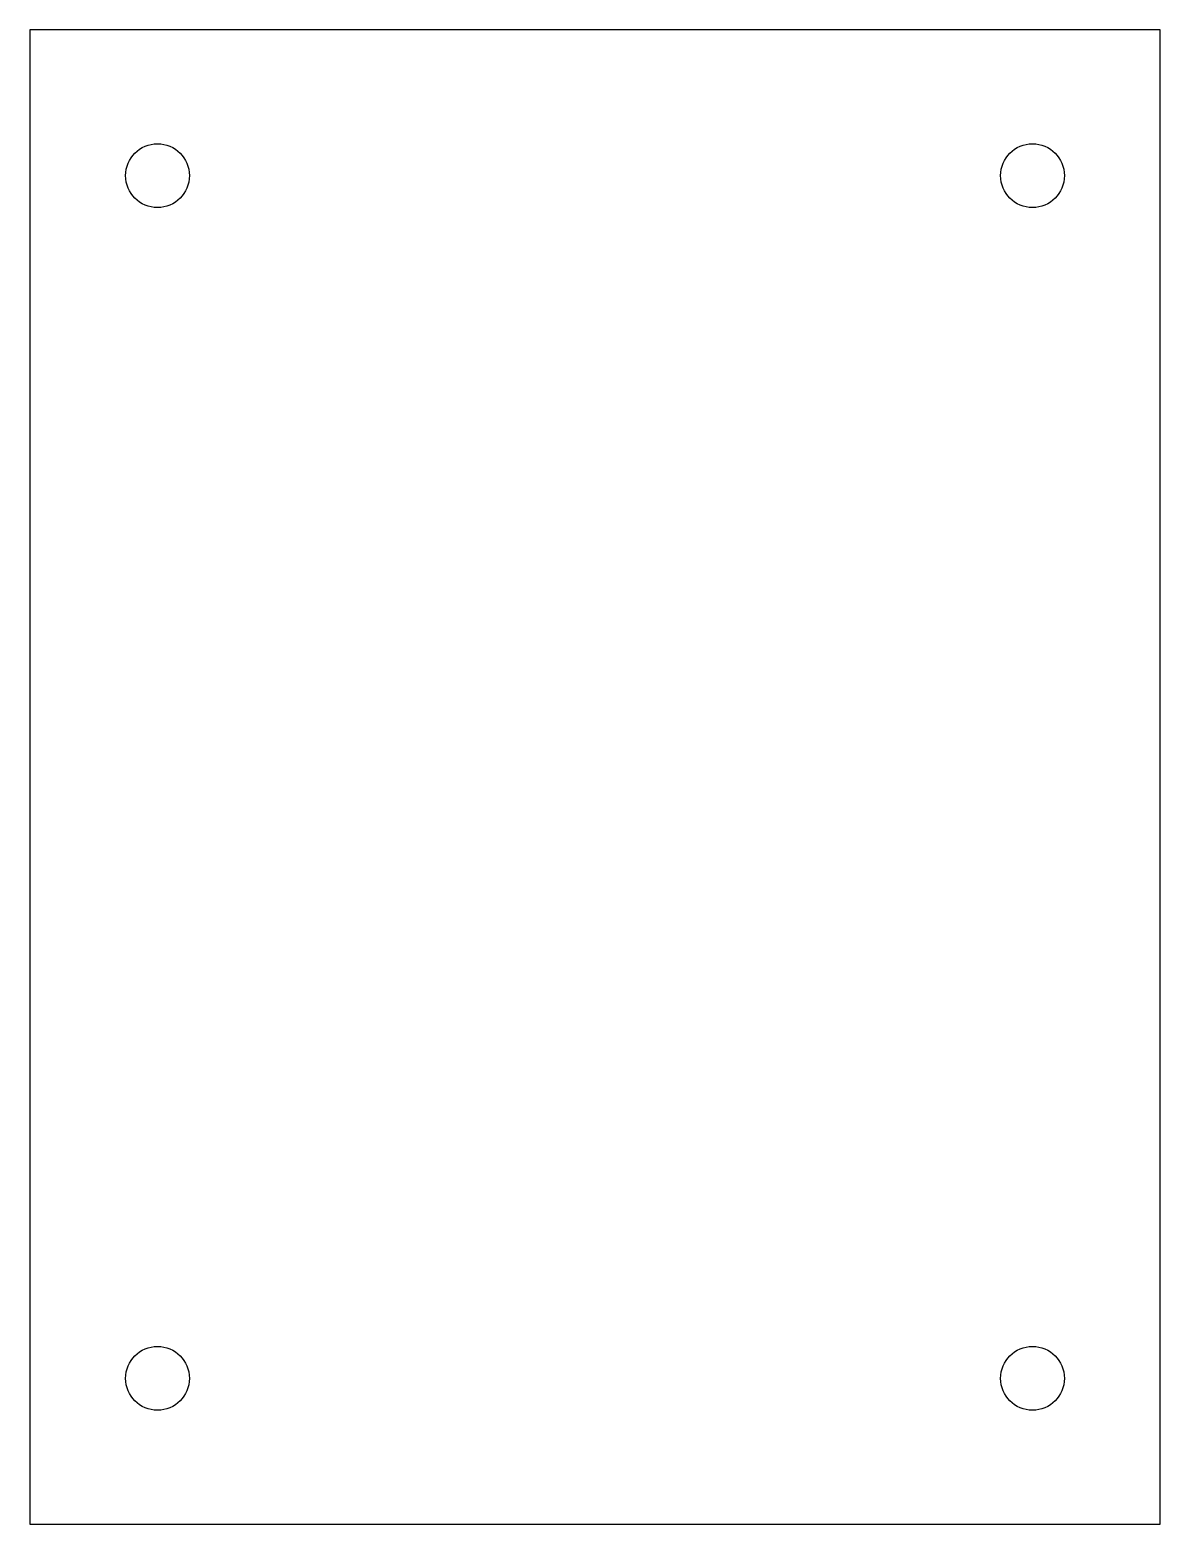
# Model space of a CAD drawing. Header units: millimetres. Extents: x 0 to 62, y 0 to 82.
import ezdxf

# ---------------------------------------------------------------- set-up
doc = ezdxf.new("R2010")
doc.units = ezdxf.units.MM

msp = doc.modelspace()

# ---------------------------------------------------------------- linework, layer by layer
for p, q in [((0, 82), (0, 0)), ((62, 82), (0, 82)), ((62, 0), (62, 82)), ((0, 0), (62, 0))]:
    msp.add_line(p, q)
for centre in [(7, 74), (55, 74), (7, 8), (55, 8)]:
    msp.add_circle(centre, 1.75)

doc.saveas('drawing.dxf')
